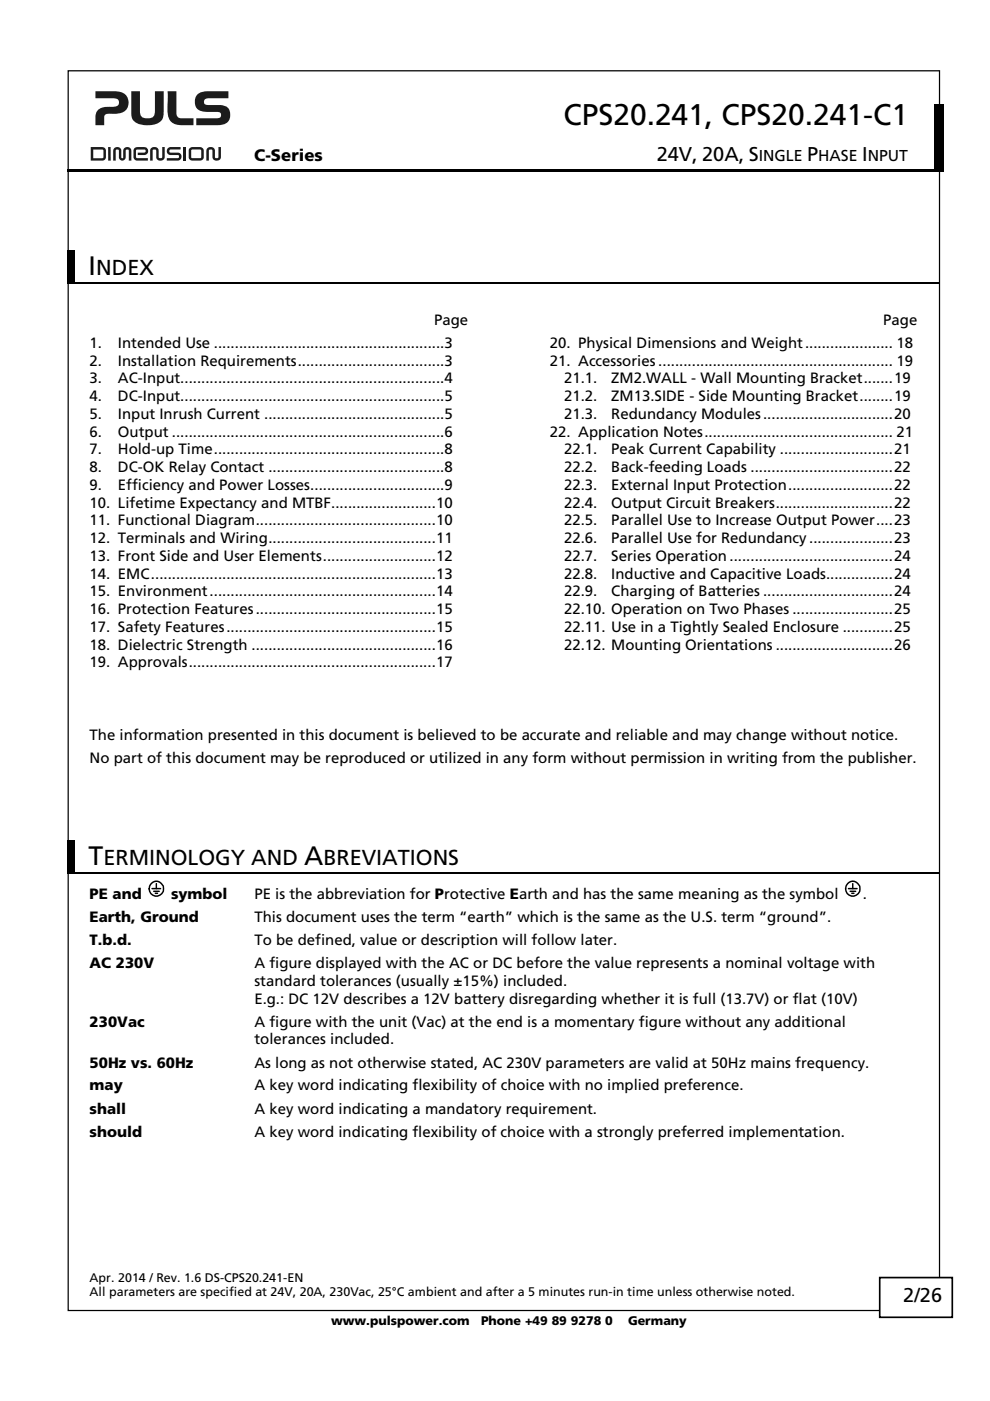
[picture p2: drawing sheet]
<svg xmlns="http://www.w3.org/2000/svg" width="210mm" height="297mm" viewBox="0 0 210 297" stroke-linecap="round" stroke-linejoin="round" font-family="sans-serif">
<defs><g id="words">
<text font-size="6.3" x="119.5" y="26.5">CPS20.241, CPS20.241-C1</text>
<g font-size="5.7">
<text x="18.8" y="58.3">I</text>
<text x="18.8" y="183.4">T</text>
<text x="64.5" y="183.4">A</text>
</g>
<g font-size="4.6">
<text x="20.4" y="58.3">NDEX</text>
<text x="21.9" y="183.4">ERMINOLOGY AND</text>
<text x="68.6" y="183.4">BREVIATIONS</text>
</g>
<g font-size="4.2">
<text x="139.3" y="34.2">24V, 20A, S</text>
<text x="171.1" y="34.2">P</text>
<text x="182.8" y="34.2">I</text>
<text x="191.5" y="276.1">2/26</text>
</g>
<text font-size="3.5" x="53.9" y="34.2">C-Series</text>
<g font-size="3.3">
<text x="160.9" y="34.2">INGLE</text>
<text x="173.5" y="34.2">HASE NPUT</text>
</g>
<g font-size="3.2">
<text x="92" y="68.9">Page</text>
<text x="187.3" y="68.9">Page</text>
<text x="19" y="73.7">1.</text>
<text x="19" y="77.5">2.</text>
<text x="25" y="73.7">Intended Use .......................................................3</text>
<text x="25" y="77.5">Installation Requirements...................................3</text>
<text x="116.6" y="73.7">20. Physical Dimensions and Weight..................... 18</text>
<text x="116.6" y="77.5">21. Accessories ........................................................ 19</text>
<text x="19" y="81.3">3.</text>
<text x="25" y="81.3">AC-Input...............................................................4</text>
<text x="119.6" y="81.3">21.1.</text>
<text x="129.6" y="81.3">ZM2.WALL - Wall Mounting Bracket.......19</text>
<text x="19" y="85">4.</text>
<text x="19" y="88.8">5.</text>
<text x="25" y="85">DC-Input...............................................................5</text>
<text x="25" y="88.8">Input Inrush Current ...........................................5</text>
<text x="119.6" y="85">21.2.</text>
<text x="119.6" y="88.8">21.3.</text>
<text x="129.6" y="85">ZM13.SIDE - Side Mounting Bracket........19</text>
<text x="129.6" y="88.8">Redundancy Modules...............................20</text>
<text x="19" y="92.6">6.</text>
<text x="25" y="92.6">Output .................................................................6</text>
<text x="116.6" y="92.6">22. Application Notes............................................. 21</text>
<text x="19" y="96.3">7.</text>
<text x="19" y="100.1">8.</text>
<text x="25" y="96.3">Hold-up Time.......................................................8</text>
<text x="25" y="100.1">DC-OK Relay Contact ..........................................8</text>
<text x="119.6" y="96.3">22.1.</text>
<text x="119.6" y="100.1">22.2.</text>
<text x="129.6" y="96.3">Peak Current Capability ...........................21</text>
<text x="129.6" y="100.1">Back-feeding Loads ..................................22</text>
<text x="19" y="103.8">9.</text>
<text x="19" y="107.6">10. Lifetime Expectancy and MTBF.........................10</text>
<text x="25" y="103.8">Efficiency and Power Losses................................9</text>
<text x="119.6" y="103.8">22.3.</text>
<text x="119.6" y="107.6">22.4.</text>
<text x="129.6" y="103.8">External Input Protection.........................22</text>
<text x="129.6" y="107.6">Output Circuit Breakers............................22</text>
<text x="19" y="111.4">11. Functional Diagram...........................................10</text>
<text x="119.6" y="111.4">22.5.</text>
<text x="129.6" y="111.4">Parallel Use to Increase Output Power....23</text>
<text x="19" y="115.1">12. Terminals and Wiring........................................11</text>
<text x="19" y="118.9">13. Front Side and User Elements...........................12</text>
<text x="119.6" y="115.1">22.6.</text>
<text x="119.6" y="118.9">22.7.</text>
<text x="129.6" y="115.1">Parallel Use for Redundancy....................23</text>
<text x="129.6" y="118.9">Series Operation .......................................24</text>
<text x="19" y="122.7">14. EMC....................................................................13</text>
<text x="119.6" y="122.7">22.8.</text>
<text x="129.6" y="122.7">Inductive and Capacitive Loads................24</text>
<text x="19" y="126.4">15. Environment......................................................14</text>
<text x="19" y="130.2">16. Protection Features...........................................15</text>
<text x="119.6" y="126.4">22.9.</text>
<text x="119.6" y="130.2">22.10. Operation on Two Phases ........................25</text>
<text x="129.6" y="126.4">Charging of Batteries ...............................24</text>
<text x="19" y="133.9">17. Safety Features..................................................15</text>
<text x="19" y="137.7">18. Dielectric Strength ............................................16</text>
<text x="119.6" y="133.9">22.11. Use in a Tightly Sealed Enclosure ............25</text>
<text x="119.6" y="137.7">22.12. Mounting Orientations ............................26</text>
<text x="19" y="141.5">19. Approvals...........................................................17</text>
<text x="19" y="157">The information presented in this document is believed to be accurate and reliable and may change without notice.</text>
<text x="19" y="161.8">No part of this document may be reproduced or utilized in any form without permission in writing from the publisher.</text>
<text x="19" y="190.6">PE and</text>
<text x="36.3" y="190.6">symbol</text>
<text x="53.9" y="190.6">PE is the abbreviation for Protective Earth and has the same meaning as the symbol</text>
<text x="182.9" y="190.6">.</text>
<text x="19" y="195.5">Earth, Ground</text>
<text x="53.9" y="195.5">This document uses the term “earth” which is the same as the U.S. term “ground”.</text>
<text x="19" y="200.4">T.b.d.</text>
<text x="53.9" y="200.4">To be defined, value or description will follow later.</text>
<text x="19" y="205.3">AC 230V</text>
<text x="53.9" y="205.3">A figure displayed with the AC or DC before the value represents a nominal voltage with</text>
<text x="53.9" y="209">standard tolerances (usually ±15%) included.</text>
<text x="53.9" y="212.8">E.g.: DC 12V describes a 12V battery disregarding whether it is full (13.7V) or flat (10V)</text>
<text x="19" y="217.7">230Vac</text>
<text x="53.9" y="217.7">A figure with the unit (Vac) at the end is a momentary figure without any additional</text>
<text x="53.9" y="221.4">tolerances included.</text>
<text x="19" y="226.3">50Hz vs. 60Hz</text>
<text x="53.9" y="226.3">As long as not otherwise stated, AC 230V parameters are valid at 50Hz mains frequency.</text>
<text x="19" y="231.2">may</text>
<text x="53.9" y="231.2">A key word indicating flexibility of choice with no implied preference.</text>
<text x="19" y="236.1">shall</text>
<text x="53.9" y="236.1">A key word indicating a mandatory requirement.</text>
<text x="19" y="241">should</text>
<text x="53.9" y="241">A key word indicating flexibility of choice with a strongly preferred implementation.</text>
</g>
<g font-size="2.6">
<text x="19" y="271.7">Apr. 2014 / Rev. 1.6 DS-CPS20.241-EN</text>
<text x="19" y="274.8">All parameters are specified at 24V, 20A, 230Vac, 25°C ambient and after a 5 minutes run-in time unless otherwise noted.</text>
<text x="70.2" y="280.8">www.pulspower.com</text>
<text x="102" y="280.8">Phone +49 89 9278 0</text>
<text x="133.2" y="280.8">Germany</text>
</g>
</g></defs>
<g fill="#1f1a17">
<path d="M42 19.9a3.2 3.2 0 0 1 1.9-.6h4.5v1.5h-4.2a.78 .78 0 0 0-.9 .6v.5l.4 .3 3 .1a2.11 2.11 0 0 1 2.1 1.6 2.11 2.11 0 0 1-1.1 2.3l-1.5 .3h-4.6v-1.4h4.3a.75 .75 0 0 0 .8-.3 .75 .75 0 0 0 .1-.8l-.6-.3h-2.4a2.2 2.2 0 0 1-2.4-1.2 2.2 2.2 0 0 1 .6-2.6z" fill-rule="evenodd"/>
<path d="M20.2 19.3h3.6a2.76 2.76 0 0 1 3.5 2.4 2.29 2.29 0 0 1-2.5 2.4h-1.8l-.6 .2-.3 .4v1.8h-1.9a3.2 3.2 0 0 1 1-3.5l1.2-.3 1.7-.1 .8-.2a.86 .86 0 0 0-.3-1.5l-4.4-.1z" fill-rule="evenodd"/>
<path d="M35.5 19.3h1.9v4.7l.1 .7 .7 .4h2.8v1.4a11.5 11.5 0 0 1-4.2-.3 3 3 0 0 1-1.3-3.2z" fill-rule="evenodd"/>
<path d="M27.8 19.3h1.9v4.2a1.33 1.33 0 0 0 1.7 1.6 1.28 1.28 0 0 0 1.5-1.6v-4.2h1.8v4.4l-.2 1.5a2.94 2.94 0 0 1-3.1 1.3 3.4 3.4 0 0 1-3.3-1.1l-.3-1.1z" fill-rule="evenodd"/>
</g>
<path d="M198 22h2.1v7.2h-2.1z" fill="#000"/>
<g fill="#1f1a17">
<path d="M19.2 31.2h2.5l.4 .1 .4 .5v1.5a.79 .79 0 0 1-.8 .8h-2.5zM19.8 31.7v1.8h2.1l-.1-1.7z" fill-rule="evenodd"/>
<path d="M22.9 31.2h.6v2.9h-.6z" fill-rule="evenodd"/>
<path d="M24.2 31.5l.3-.3h.5l.6 .3 .1 .3v1.7h.3l.1-.1v-1.5l.2-.4 .6-.3 .7 .1 .3 .7v2.1h-.6v-2.2l-.2-.2h-.3l-.2 .2v1.7l-.6 .5-.3-.1-.4-.4-.1-1.8-.6-.1-.1 2.4h-.5v-2.2z" fill-rule="evenodd"/>
<path d="M28.5 31.4l.4-.2h1.7a.84 .84 0 0 1 .8 .6 .84 .84 0 0 1-.5 1l-1.7 .1v-.5l1.5-.1 .2-.4-.2-.2h-1.8v1.8h2.4v.6l-2.6-.1-.4-.6v-1.5z" fill-rule="evenodd"/>
<path d="M32.1 31.4a.98 .98 0 0 1 1.5 .2l.1 1.8 .5 .1 .2-.2v-2.1h.5v2.3a.91 .91 0 0 1-1.3 .5l-.5-.6v-1.6l-.6-.1-.1 .2v2.2h-.6v-2.3z" fill-rule="evenodd"/>
<path d="M44 31.4a1.05 1.05 0 0 1 1.1-.2l.4 .5 .1 1.7 .5 .1 .2-.1v-2.2h.5v2.2l-.1 .4-.4 .2h-.7l-.5-.3-.1-1.9-.5-.1-.2 .2v2.2h-.5v-2.2z" fill-rule="evenodd"/>
<path d="M35.7 31.3l.4-.1h2.2v.5h-2.1l-.3 .2 .1 .4 1.8 .1 .4 .1 .3 .5-.2 .8-.5 .3h-2.4v-.6h2.3l.3-.2-.1-.3-.1-.1h-1.7l-.5-.2-.2-.8z" fill-rule="evenodd"/>
<path d="M40.2 31.5l.5-.3h1.7l.6 .2 .2 .4v1.6l-.2 .4-.6 .3h-1.7l-.4-.2-.3-.5v-1.6zM40.7 31.7l-.2 .2 .1 1.6h2l.1-1.6-.2-.2z" fill-rule="evenodd"/>
</g>
<path d="M38.9 31.2h.6v2.9h-.6z" fill="#1f1a17"/>
<path d="M14.3 35.9h4.7v.5h-4.7zM18.7 35.9h35v.5h-35zM53.4 35.9h23.5v.5h-23.5zM76.6 35.9h.6v.5h-.6zM77.2 35.9h118.1v.5h-118.1zM195.1 35.9h2.9v.5h-2.9zM198 29.2h2.1v7.2h-2.1z" fill="#000"/>
<path d="M14.5 15h184.7v262.9h-184.7z" fill="none" stroke="#000" stroke-width=".26"/>
<path d="M186.5 270.9h15.4v8.4h-15.4z" fill="#fff"/>
<path d="M186.5 270.9h15.4v8.4h-15.4z" fill="none" stroke="#000" stroke-width=".35"/>
<path d="M14.2 53.1h1.6v6.7h-1.6zM14.2 178.2h1.6v6.6h-1.6z" fill="#000"/>
<path d="M14.2 59.9h184.8M14.2 185h185.1" fill="none" stroke="#000" stroke-width=".34"/>
<g fill="none" stroke="#000" stroke-width=".31">
<path d="M32.2 188.4h1.9M32.6 189h1.2M32.9 189.4h.5M33.1 187.3v1.1M179.9 188.4h1.8M180.3 189h1.1M180.6 189.4h.5M180.8 187.3v1.1"/>
<circle cx="33.2" cy="188.4" r="1.55"/>
<circle cx="180.8" cy="188.4" r="1.55"/>
</g>
<use href="#words"/>
</svg>
